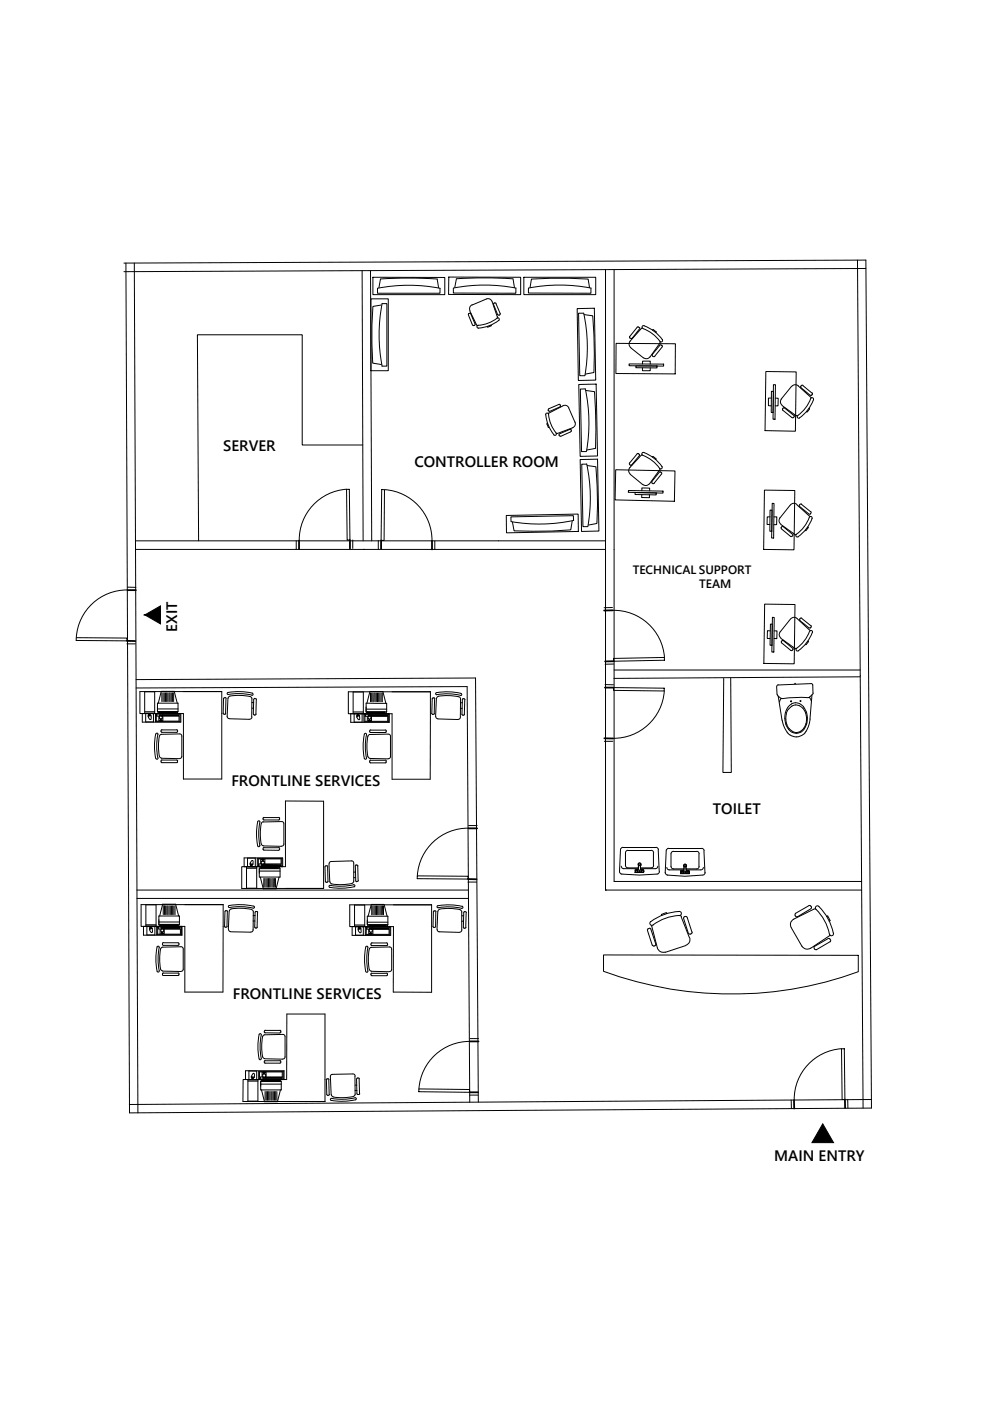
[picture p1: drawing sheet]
<svg xmlns="http://www.w3.org/2000/svg" width="210mm" height="297mm" viewBox="0 0 210 297" stroke-linecap="round" stroke-linejoin="round" font-family="sans-serif">
<defs><g id="words">
<g font-size="3.2">
<text x="47.3" y="95.5">SERVER</text>
<text x="87.9" y="99">CONTROLLER ROOM</text>
<text x="37.6" y="133.9" transform="rotate(-90 37.6 133.9)">EXIT</text>
<text x="49.1" y="166.7">FRONTLINE SERVICES</text>
<text x="151.2" y="172.6">TOILET</text>
<text x="49.3" y="211.9">FRONTLINE SERVICES</text>
<text x="164.2" y="246.2">MAIN ENTRY</text>
</g>
<g font-size="2.6">
<text x="134.1" y="121.7">TECHNICAL SUPPORT</text>
<text x="148.2" y="124.7">TEAM</text>
</g>
</g></defs>
<!-- layer: 0 -->
<g fill="none" stroke="#000" stroke-width=".21">
<path d="M26.3 55.8l157.3-.7 1.2 179.8-157.3 1.1-.8-180.2M28.5 55.8l.7 180.2M76.8 57.4l.2 57.3M78.6 57.4l.2 57.3M128.4 57.2v131.5M130.2 57.2v129.7h52.5M181.8 55.1l1.2 179.8M183.6 56.9l-157.3 .7M28.7 116.5h99.7M28.7 114.7h99.7M62.8 114.6v1.8M74.8 114.5v1.8"/>
<path d="M77 116.5h.1M80.2 114.6v1.8M92.2 114.7v1.8M26.9 136.5h1.8M27 124.5h1.8M129.9 128.8h-1.8M28.9 144.1l71.9-.4 .6 90M28.9 145.9l70.1-.3 .6 88.1M128.1 157.2h1.8M128.3 145.1l1.8 .1M130.1 140.8h-1.8M130.2 142.1h52.2"/>
<path d="M154.9 143.7l.2 20.1h-1.8l.1-20M182.4 143.2h.1M182.4 143.5l-52.2 .3M99.3 175h1.9M29 188.7h70.3M29 190.5h70.3M99.2 187h1.8M128.4 188.7h.1M128.4 188.7h54.3M99.6 232.2h1.7M99.7 220.2h1.8M167.8 233.2v1.8"/>
<path d="M179.7 233.1l.1 1.8M184.8 233.1l-157.4 1.1"/>
</g>
<!-- layer: WALL_04C -->
<g fill="none" stroke="#000" stroke-width=".38">
<path d="M63.4 114.6v1.8M74.2 114.5v1.8M80.8 114.6v1.8M91.6 114.7v1.8M26.9 135.9h1.8M27 125.1h1.8M129.9 129.4h-1.8M128.1 156.5l1.8 .1M128.3 145.8h1.8M130.1 140.2h-1.8M99.3 175.6h1.9M99.2 186.4h1.8"/>
<path d="M99.6 231.6h1.8M99.7 220.8h1.8M168.3 233.2l.1 1.8M179.1 233.1l.1 1.8"/>
</g>
<!-- layer: DOOR_005 -->
<path d="M73.5 103.7a10.8 10.8 0 0 0-10.1 10.9M81.5 103.8a10.8 10.8 0 0 1 10.1 10.9M27 125.1a10.8 10.8 0 0 0-10.8 10M129.9 129.4a10.8 10.8 0 0 1 11 10M140.8 146.5a10.8 10.8 0 0 1-10.8 10M99.4 175.6a10.8 10.8 0 0 0-10.9 10M99.7 220.8a10.8 10.8 0 0 0-10.9 10.1M178.4 222.3a10.8 10.8 0 0 0-10 10.9" fill="none" stroke="#000" stroke-width=".21"/>
<!-- layer: DOOR_02 -->
<path d="M73.5 103.7h.6l.1 10.8h-.6zM80.9 103.8h.6l-.1 10.8h-.6zM16.2 135.2l10.7 .1v.6l-10.7-.1zM130.1 139.6l10.8-.2v.6l-10.8 .2zM130.1 145.8l10.7 .1v.6l-10.7-.1zM88.5 185.7l10.8 .1-.1 .6-10.7-.1zM88.8 230.9l10.8 .1v.6l-10.8-.1zM178.4 222.4h.6l.1 10.7h-.6z" fill="none" stroke="#000" stroke-width=".21"/>
<!-- layer: CAR -->
<g fill="#000" stroke="#000" stroke-width=".21">
<path d="M174.4 238.3l2.3 4h-4.5z"/>
<path d="M30.7 130.4l3.3-1.9v1.9zM30.7 130.4l3.3 1.9v-1.9z"/>
</g>
<!-- layer: fixture -->
<g fill="none" stroke="#000" stroke-width=".21">
<path d="M79.1 58.8h15.2v3.7h-15.2zM80.7 59.2l-.4 1.8M80.7 59.1l6.6-.1 5.4 .2M92.7 59.2l.3 1.8M95.2 58.7l15.2 .1v3.7l-15.3-.1zM96.7 59.1l6.6-.2 5.5 .2M96.8 59.2l-.4 1.7M108.8 59.2l.3 1.8M111.1 58.8h15.2v3.7h-15.2zM78.6 63.4h3.7v15.2h-3.7zM80 61.1v1.1h13.3v-1M80.1 61.1a34.6 34.6 0 0 1 13.2 0"/>
<path d="M80.8 64.7l-1.7 .3-.2 4 .1 8 1.8 .3M81 64.3a35.8 35.8 0 0 0 0 13.3h1v-13.2h-1M96.1 61.1v1l13.3 .1v-1.1M96.2 61.1a34.6 34.6 0 0 1 13.2 0M99.3 66.7l.9 2.2M99.4 66.5l-.1 .2M99.6 66.4l-.2 .1M99.6 66.4l.2 .1 .9 2.2M99.6 65.9l1.5 3M100.1 64.6l-.5 .5v.8M100.2 68.9l.4 .1M100.7 68.7l-.1 .3"/>
<path d="M101.1 68.9l.1 .2M103.3 69.2v.1M104.1 69v.1M104.1 69.1l-.7 .2M104.3 63.9l-.2-.4-.7-.2-3.3 1.4M104.3 64l1.1 3.2M104.6 64.5l.9 2.2M104.8 64.3l-.2 .2M104.9 64.2l-.1 .1M104.9 64.2l.3 .1 .9 2.2M105.3 67.5a.32 .32 0 0 1 .5 0 .32 .32 0 0 1-.1 .5M105.4 67.4a7.5 7.5 0 0 1-4.1 1.6 .32 .32 0 0 0-.2 .4 .32 .32 0 0 0 .4 .2"/>
<path d="M105.5 67.1v.3M105.6 66.7l.2 .1M105.8 67.9l-1.2 .7-1.2 .6-1.9 .4M105.9 66.8h-.1M106.1 66.5l-.1 .2M112 61.1v1l13.3 .1v-1.1M112.1 61.1a34.6 34.6 0 0 1 13.2 0M112.4 61l.3-1.8 4-.2 8 .2 .3 1.8M122.4 65.4l3.6-.1 .3 15.3-3.7 .1zM123.7 66.4h-1l.2 13.3h1.1M123.8 66.4a34.6 34.6 0 0 1 .2 13.2M123.9 66.7l1.8 .3 .3 8-.1 4-1.8 .3"/>
<path d="M130.6 72.8l12.6 .1v6.4l-12.6-.1zM133.4 77.2h7.3v.4l-7.3-.1zM133.5 71.7h.2M133.6 72.3l-.2 .7 .3 .7M133.7 73.7l2.7 2.2M134 71.7h-.3M134.8 77.6h4.5v.4h-4.5zM135.1 69.4l-1.6 1.9 .1 .3M135.4 69.3l-.3 .1M135.4 69.4l.1 .1M135.6 69.4v.3l-1.6 2M136.2 69.5l-2.6 2.8"/>
<path d="M136.2 77.2l.1-.6h1.6v.6M136.2 78v.6h1.7v-.6M136.5 69.1l1.3 .6 1.2 .8 1.4 1.5M136.6 69.1a.33 .33 0 0 0-.4 .1 .33 .33 0 0 0 .1 .5l1.8 .9 1 .8 .8 1M137.8 75.7l-.6 .3-.8-.1M138.3 75.1l.2 .5M138.4 69.9l-.1 .1M138.4 69.9l.7 .5M139.1 70.5h.1M139.1 70.4h.1M139.9 72.8l-2.1 2.9M140 72.5l-.1 .2"/>
<path d="M140.2 73.1l-.3 .1-1.6 2M140.2 73.2l.1 .1M140.4 73.2v.4M140.4 73.6l-1.6 1.9-.3 .1M140.4 72a.32 .32 0 0 1 0 .4 .32 .32 0 0 1-.5 0M162.4 78.8l6.4 .1-.2 12.5-6.4-.1zM76.9 94.3h-12.8v-23.3h-22.2l.2 43.7M115.7 87.9l.4 2 .6 1.2 .8 1.1M116 89.8l.3 .8M116.1 89.8l-.1 .1M116.2 87l.3 .2M116.3 87.8a7.8 7.8 0 0 0 1.7 4.1 .32 .32 0 0 1-.2 .4 .32 .32 0 0 1-.4-.1"/>
<path d="M116.3 87.9a.32 .32 0 0 0-.3-.3 .32 .32 0 0 0-.3 .4M116.3 86.7l-.1 .3M116.3 87.6l-.1 .1M116.4 90.6h-.1M118.2 91.9h-.3M118.5 85.8l-2.2 .9M118.5 85.7l.3 .3M118.5 92.3l.4 .2M118.6 92l-.1 .2M118.8 86l-.1 .2-2.2 1M120.6 86.5l1.3 3M120.6 86.5l-.3-.4-.7-.2-3.3 1.7"/>
<path d="M120.8 91l-2.2 1M120.8 91l.3 .3-.1 .2-2.1 1M121.9 89.5l.1 .5-.4 .6-3.4 1.3M122.7 81.5l3.7-.1 .3 15.3-3.7 .1zM123 97.4h3.7l.3 15.2-3.7 .1zM124.1 82.5h-1.1l.3 13.2h1M124.1 82.4a34.6 34.6 0 0 1 .2 13.3M124.2 82.8l1.9 .2 .3 8-.1 4.1-1.9 .3M124.4 98.4a34.6 34.6 0 0 1 .2 13.2M124.4 98.4h-1.1l.3 13.3h1M124.5 98.7l1.9 .3 .3 8-.1 4-1.8 .3M130.5 99.6l12.6 .3-.1 6.4-12.6-.3z"/>
<path d="M133.5 98.2l.1 .4M133.5 99.1l-.2 .8 .3 .6M135.1 96.3l-1.6 1.9M135.4 96.2l.1 .1M135.4 96.2h-.3M135.5 96.3l.1 .3M135.5 96.6l-1.5 2h-.4M136 96.5l-2.5 2.7M136.1 96.4l-.1 .1M138.5 96.8l-.2 .1M138.5 96.8l.6 .6M139.1 97.4h-.1"/>
<path d="M139.8 99.7l-2.1 2.9M140 99.4l-.2 .3M140.3 98.9a.32 .32 0 0 1 0 .5 .32 .32 0 0 1-.5-.1M140.4 99a8.1 8.1 0 0 0-4-3.1 .32 .32 0 0 0-.3 .3 .32 .32 0 0 0 .2 .3l1.2 .6 1 .8 1.4 1.4M163.6 84.4h-.7v1.6h.6M163.6 83h.4l-.1 4.4h-.4zM164 81.6h.4l-.1 7.3h-.4zM164.4 84.4h.6v1.6h-.6M165.7 84.6l-.2 .7 .4 .7M165.8 86l3 2.1M165.9 86.6l.1 .4 1.9 1.5M166.4 86.5l1.9 1.6"/>
<path d="M166.4 86.5l-.2-.1-.3 .3M167.8 81.9l-2.2 2.7M168.3 88l.1 .4M168.3 88.4l-.2 .2-.2-.1M168.8 88.1l.2 .1M169.2 88.1a.31 .31 0 0 0-.1 .4 .31 .31 0 0 0 .4 .1 7.9 7.9 0 0 0 3-4 .32 .32 0 0 0-.3-.3 .32 .32 0 0 0-.3 .2l-.6 1.2-.7 1.1-1.5 1.3M169.2 81.8l2.7 2.4M169.3 81.8l-.8-.2-.6 .3M169.8 81.9v.3l2 1.6M169.9 81.8l-.1 .1M170.2 81.7l2 1.6M170.2 81.7h-.3"/>
<path d="M171 87.3h.1M171.5 86.6h.1M171.6 86.6l-.5 .7M171.9 84.2l.1 .2M172.1 83.8h-.3M172.2 83.3l.1 .2-.2 .3M107.3 109.3l15.3-.3v3.7l-15.2 .3zM121.3 110.5l-.3 1.8-4 .3h-8l-.3-1.9M121.6 110.3v-1l-13.3 .3 .1 1M121.6 110.3a34.6 34.6 0 0 1-13.2 .3M133.3 104l7.3 .1v.4l-7.4-.1zM133.6 100.6l2.7 2.2"/>
<path d="M134.6 104.4l4.5 .1v.4l-4.5-.1zM136.1 104v-.6l1.6 .1v.6M136.1 104.8l-.1 .7h1.7v-.6M137.7 102.5l-.7 .4-.7-.2M138.2 102.4l.1 .1M138.2 102.1v.3M138.7 102.5h-.3M140.1 100.1l.1 .1M140.1 100.1h-.3l-1.6 2M140.2 100.2l.1 .3-1.6 2M162.1 103.9l6.4 .1-.2 12.6-6.4-.1zM163.3 109.6h-.6l-.1 1.6h.6"/>
<path d="M163.3 108.1h.4l-.1 4.5h-.4zM163.7 106.7l.4 .1-.1 7.3h-.4zM164.1 109.6h.6v1.6h-.6M165.6 111.2l2.9 2.1M165.6 111.8l.1 .3 1.9 1.6h.4M166.1 111.7l1.9 1.6M166.1 111.6h-.2l-.3 .2M167.5 107.1l-2.3 2.9v.5l.4 .6M168 113.2l.1 .4M168 113.6l-.1 .1M168.5 113.3l.2 .1M168.9 113.3a.32 .32 0 0 0-.1 .4 .32 .32 0 0 0 .4 .1"/>
<path d="M168.9 107l2.7 2.4M169 107l-.7-.3-.7 .4M169.6 107l-.2 .2 .1 .2 2 1.6M169.6 106.9h.4l1.9 1.6M170.7 112.5h.1M171.2 111.7l.1 .2M171.3 111.9l-.5 .6M171.6 109.4l.2 .1M171.8 109h-.3M171.9 108.5v.3M171.9 108.8l-.1 .2M172.2 110a.32 .32 0 0 0-.2-.5 .32 .32 0 0 0-.4 .2l-.9 1.7-.9 1-1 .9"/>
<path d="M172.2 109.9l-.6 1.3-.8 1.2-1.6 1.4M162.1 128.1l6.5 .1-.2 12.5h-6.4zM163.3 133.8l-.6-.1v1.7h.6M163.4 132.3h.3v4.5h-.4zM163.8 130.9h.4l-.1 7.3h-.5zM164.1 133.8h.6v1.6h-.6M165.6 135.4l3.2 2.2M165.7 136v.3l2 1.6 .4-.2M166.1 135.8l1.9 1.6M166.1 135.8h-.1l-.3 .2M168.1 137.4v.3M168.9 137.4a.32 .32 0 0 0-.1 .5 .32 .32 0 0 0 .5 .1"/>
<path d="M169 131.1l2.6 2.5M169 131.1l-.7-.2-.7 .4-2.3 2.9-.1 .5 .4 .6M169.6 131.6l1.9 1.5M169.7 131.1l-.1 .4M170 131.1l1.9 1.6M170 131.1h-.3M170.8 136.6v.1M170.9 136.7h-.1M171.3 135.9l.1 .2-.5 .6M171.6 133.9l-.9 1.7-.8 1-1 .9M171.7 133.9a.32 .32 0 0 1 .4-.2 .32 .32 0 0 1 .1 .4M171.7 133.6l.1 .1"/>
<path d="M171.9 133.1h-.3M171.9 132.6l.1 .2-.1 .3M172.2 134.1l-.6 1.3-.8 1.1-1.6 1.5M29.7 146.6h17.3v18.6h-8.1v-13.9h-9.2zM30.2 151.3h8.1v1.8h-8.1zM30.7 146.7h2.1v4.5h-2.1zM30.7 150.9h2.1M30.9 151.3v1.8M31.4 152a.34 .34 0 0 1 .2-.6 .34 .34 0 0 1 .4 .4l-.1 .8-.2-.1-.3-.5M31.6 151.5l.1 .3-.1-.3M31.9 151.8l-.4 .1M31.9 151.7l-.3-.2-.1 .4"/>
<path d="M32.5 151.3v1.8M33 151.3h5.2v1.7h-5.2zM33 151.4h5.2M33 155.6l-.2 2.2 .2 3M33.1 155.6l.2-.2 .2 .3M33.1 151.8h.6v1.1h-.6zM33.2 151.5l.1 .2zM33.4 149.8l.1 1.3h4.1l.1-.2v-1.8h-4.3v1.8h4.3M33.4 150.3h4.3M33.5 155.7l-.3 2.9 .3 2.1M33.6 149.1l.6-2.5h2.7l.7 2.5M33.7 150.9h3.7v.2h-3.7z"/>
<path d="M33.8 151.8h.6v.6h-.6zM33.8 151.5h.6v.2h-.6zM33.9 152.7h.3v.2h-.3zM34 152.5h.2v.2h-.2zM34 152.9v-.2v.2M34.1 154.9v.2M34.1 155.1l.2 .2M34.2 152.7h.2v.2h-.2zM34.3 146.9v1.8M34.3 154.8h3.2M34.3 154.7l-.2 .2M34.5 151.5h3.5v.2h-3.5z"/>
<path d="M34.5 151.8h3.5v1.1h-3.5zM34.6 146.9v1.8M34.8 146.9v1.8M35.1 146.9v1.8M35.3 146.9v1.8M35.6 146.9v1.8M35.8 146.9v1.8M36.1 146.9v1.8M36.3 146.9v1.8M36.6 146.9v1.8M36.8 146.9v1.8M37.5 154.7l.2 .2"/>
<path d="M37.6 154.9v.2M37.7 155.1l-.2 .2h-3.2M47.4 148.1l-.1 3.1 .4 .3 .2-.2M47.6 147.9h.1M47.6 147.9l-.2 .2M47.7 147.9l.2 .2M47.9 148.2l-.1 3.1M48.3 148l-.1 3.9 .1 .3 .3 .1M48.6 152.4l4.3 .1M48.7 147.6a10.6 10.6 0 0 1 4.5 .2l.2 .3v3.9M48.7 147.6l-.3 .4M53.4 152l-.1 .3-.3 .2"/>
<path d="M53.4 149h.4M53.4 150.1h.3M53.5 147l.2 .3-.3 .1M53.5 147a11.9 11.9 0 0 0-5.3-.1l.1 .3a14 14 0 0 1 5.1 .2M53.7 151.4l.2 .2M53.8 148.3l-.1 3.1M54 148.1l.2 .1M54 148.1l-.2 .2M54.1 151.6h-.2M54.2 148.1l.2 .2M54.3 151.4l-.2 .2M54.3 148.3v3.1"/>
<path d="M73.9 146.7h17.4l-.1 18.5h-8.1v-13.9h-9.2zM74.4 151.3h8.1v1.8h-8.1zM74.9 146.7h2.1v4.5h-2.1zM74.9 150.9h2.1M75.1 151.3v1.8h1.7v-1.8M75.8 151.6l.1 .2-.1-.2M76.1 151.8l-.1-.2-.3 .2v.1l.5-.1M76.2 151.8l.1 .7-.2 .1-.5-.6M76.3 151.8a.34 .34 0 0 0-.5-.3 .34 .34 0 0 0-.1 .5M77.2 151.4h5.2v1.7h-5.2zM77.2 151.4h5.2M77.4 151.6h.1v.2h-.1z"/>
<path d="M77.4 151.9h.5v1h-.5zM77.6 149.9l.1 1.3h4.2l.1-.3v-1.8h-4.4v1.8h4.4M77.6 150.4h4.4M77.8 149.1l.6-2.5h2.8l.6 2.5M77.9 150.9h3.7v.2h-3.6zM78 156.1l-.2 2.5 .2 1.8M78 151.9h.6v.5h-.6zM78 151.5h.6v.3h-.6zM78.1 152.8h.5v.1h-.5zM78.2 152.8v.1M78.3 152.6h.1v.1h-.1zM78.4 155v.1"/>
<path d="M78.4 155.1l.2 .2h3.1M78.4 152.8v.1M78.6 146.9v1.9M78.8 151.5l3.4 .1v.2h-3.4zM78.8 151.9h3.4v1h-3.4zM78.8 146.9v1.9M79.1 146.9v1.9M79.3 146.9v1.9M79.5 146.9v1.9M79.8 146.9v1.9M80 146.9v1.9M80.3 146.9v1.9"/>
<path d="M80.5 146.9v1.9M80.8 146.9v1.9M81.1 146.9v1.9M81.7 154.8h-3.1l-.2 .1M81.7 154.8l.2 .1M81.9 155v.1M81.9 155.1l-.2 .2M82.3 155.6l-3.9 .1-.4 .4M82.3 155.6l.3 .2 .2 .3v4.3M91.8 148h.2M91.8 148l-.2 .2v3.1l.2 .2M92 147.9l.2 .2"/>
<path d="M92.1 151.3l-.2 .2M92.1 148.2v3.1M92.4 151.9l.1 .3 .3 .2M92.6 146.8l-.2 .1 .1 .4a14 14 0 0 1 5.1 .1M92.6 146.9l2.2-.2 2.9 .3M92.8 152.4l4.3 .2M92.9 147.6l1.9-.1 2.5 .2M92.9 147.6l-.3 .5-.2 3.8M97.3 147.7l.3 .5M97.6 152l-.1 .4-.3 .1M97.6 150.2h.4M97.6 149h.4"/>
<path d="M97.6 148.2v3.8M97.7 147l.2 .3-.3 .2M98.2 148.1l-.2 .2-.1 3.1 .2 .2M98.2 148.2h.2M98.4 148.2l.2 .1M98.5 151.4l-.4 .2M98.5 148.4v3.1M164.7 145.6v1.6M164.8 147.2l.1 .2M164.9 147.5l.7 .6M165 145.2l7-.3 .3 .3M165 147.6l.8 5.1"/>
<path d="M165 145.2l-.3 .3M165.7 148.1l-.4 .8M165.8 152.7l.4 1.3 .7 1.2M166.5 151a4.2 4.2 0 0 0 .7 3.6M166.7 151.3a3.7 3.7 0 0 0 .6 3.2M166.9 155.2l.2 .3M167.1 155.5a2.42 2.42 0 0 0 3.3 .2M167.1 150.3l-.4 1M167.2 154.6a1.99 1.99 0 0 0 2.6 .6M167.3 154.5l.8 .6M167.8 149.3a2.93 2.93 0 0 0-1.2 1.7M167.9 149.7a1.85 1.85 0 0 1 2.4 .5"/>
<path d="M167.9 149.7l-.7 .7M168.5 144.9h.1M169.5 149.2l-.9-.2-.8 .3M169.6 149.2l.8 .7M169.7 155.1l-.8 .2-.8-.2M170.3 150.2l.5 .9M170.4 149.9l.5 1M170.6 154.5l-.8 .8M170.7 155.4l-.3 .3M170.8 151.2a3.2 3.2 0 0 1-1.1 3.9M170.9 150.9a4.1 4.1 0 0 1-.3 3.6M171.4 147.9l-5.8 .1"/>
<path d="M171.6 147.9l.4 .7M171.7 147.8l-.4 .1M172.2 147.3l-.4 5.1a5.4 5.4 0 0 1-1.1 2.9M172.3 147.2l-.7 .6M172.3 145.3l.1 1.6M172.4 146.9l-.1 .3M33.5 160.7l-.2 .3-.2-.2M34.1 161.4l.2 .3M34.2 160.8l3.8 .1M34.3 161.1h3.2l.2 .3M34.3 161.1l-.2 .2M37.6 161.4v.1"/>
<path d="M37.7 161.5l-.2 .2h-3.2M38.6 160.4v-4.4l-.2-.3-.4-.1-3.8 .1-.3 .2a9.2 9.2 0 0 0 0 4.6l.3 .2M38.6 160.4l-.2 .3-.3 .1M55.1 174.3l-.2-.3-.2 .1a11.5 11.5 0 0 0-.1 5.3M55.1 174.3a14.5 14.5 0 0 0 0 5.1l-.2 .1-.3-.2M55.8 179.9v.2M55.8 173.6l.2 .2h3.1l.2-.2M55.8 174.3l3.9-.1 .3 .1 .2 .4v4.3l-.2 .3-.3 .1M55.8 179.4h3.9M55.8 174.2l-.2 .1a5.4 5.4 0 0 0-.4 3.4l.2 1.2 .4 .4M56 173.3h3.1M56 179.7h3.1"/>
<path d="M56 173.3l-.2 .4M56 179.7l-.2 .2M59.1 173.3l.2 .2M59.1 179.7l.2 .2M59.3 173.5v.2M59.3 179.9v.2M60.5 169.8l8.1 .1v18.5h-17.3v-4.6h9.2zM77.2 160.8l.3 .2 .2-.1a16.5 16.5 0 0 1 0-5.3l-.4-.1a11.5 11.5 0 0 0-.1 5.3M78 160.4l.4 .4M78.4 161.4l.2 .3h3.1M78.4 160.8l3.9 .1M78.6 161.2h3.1"/>
<path d="M78.6 161.1l-.2 .3M81.7 161.1l.2 .3M81.9 161.4v.2M81.9 161.6l-.2 .1M82.8 160.4l-.2 .3-.3 .2M132.1 179.7h7M132.1 179.6l-.5 .3v.3l-.3 4.6 .3 .4a26.8 26.8 0 0 0 8 0l.2-.4M139.1 179.6l.4 .3 .1 .3M141.8 179.9h6.9M141.8 179.9h-.3l-.2 .5M148.8 179.9l.4 .2 .1 .3M29.9 191.8h17.4v18.5h-8.1v-13.9h-9.3z"/>
<path d="M30.4 196.4h8.2v1.9h-8.2zM30.9 191.8h2.2v4.5h-2.2zM30.9 196.1h2.2M31.1 196.5h1.7v1.7h-1.7zM31.9 196.7v.2v-.2M32.2 196.9l-.4 .1-.1-.1 .3-.2 .2 .2M32.3 196.9a.36 .36 0 0 0-.4-.3 .36 .36 0 0 0-.2 .5l.5 .6 .1-.1v-.6M33.2 196.5h5.3v1.7h-5.3zM33.2 196.5h5.3M33.4 196.7h.2v.1h-.2zM33.4 197h.5v1.1h-.5zM33.7 195l.1 1.3h4.1l.1-.3v-1.8h-4.3v1.8h4.3"/>
<path d="M33.7 195.5h4.3M33.9 194.2l.6-2.5h2.7l.7 2.5M34 196.1h3.7v.1h-3.7zM34.1 197h.6v.6h-.6zM34.1 196.7h.6v.1h-.6zM34.1 197.9h.6v.1h-.6zM34.3 197.9v.1M34.3 197.7h.2v.2h-.2zM34.5 197.9v.1M34.6 199.9h3.1M34.6 192v1.9M34.6 199.8l-.2 .2"/>
<path d="M34.8 196.7h3.4v.1h-3.4zM34.8 197h3.5v1.1h-3.5zM34.9 192v1.9M35.1 192.1v1.8M35.4 192.1v1.8M35.6 192.1v1.8M35.8 192.1v1.8M36.1 192.1v1.8M36.4 192.1v1.8M36.6 192.1v1.8M36.9 192.1v1.8M37.1 192.1v1.8"/>
<path d="M37.8 199.9l.2 .2M47.8 193.1h.2M47.9 193.1l-.2 .2-.1 3.1 .3 .2M48 193.1l.2 .2M48.2 196.4l-.2 .2M48.2 193.3l-.1 3.1M48.5 197l.1 .4 .3 .1M48.6 193.2l-.2 3.8M48.9 197.6h4.3M49 192.7l1.9-.1 2.4 .2M49 192.7l-.4 .5M51.8 181.9h8.1v1.9h-8.1z"/>
<path d="M52.3 183.8h2.1v4.5h-2.1zM52.3 184.1h2.1M52.5 181.9v1.8h1.6v-1.8M53.1 183a.33 .33 0 0 0 .1 .5 .33 .33 0 0 0 .4-.3l.1-.6-.2-.2-.5 .6M53.2 183.5l.1-.3-.1 .3M53.4 192.9l.3 .4v3.9M53.5 183.2l-.4-.1v.1l.3 .2 .1-.2M53.7 197.1l-.2 .4-.3 .1M53.7 194.1h.4M53.7 195.3h.3M53.8 192.1a11.9 11.9 0 0 0-5.3 0v.3a14 14 0 0 1 5.2 .1M53.8 192.1l.2 .3-.3 .2"/>
<path d="M54 196.6l.2 .2M54.1 193.4l-.1 3.2M54.1 193.4l.2-.2 .3 .2M54.6 196.6l-.4 .2M54.6 183.6h5.2M54.6 182h5.2v1.7h-5.2zM54.6 193.4l-.1 3.2M54.8 183.3h.1v.2h-.1zM54.8 182.1h.5v1.1h-.5zM55 184.7h4.4M55.2 186l.6 2.5h2.7l.7-2.5M55.4 183.9l3.6 .1v.1h-3.7z"/>
<path d="M55.4 182.6h.6v.6h-.6zM55.4 183.3h.6v.2h-.6zM55.4 182.1h.6v.2h-.6zM55.6 182.1v.2M55.7 182.3h.1v.2h-.1zM55.7 182.1v.2M55.8 180.1l.2 .1 3.1 .1M55.8 182.1v.2M56 186.3l-.1 1.8M56.2 183.3h3.3v.2h-3.3zM56.2 182.1h3.4v1.1h-3.4zM56.2 186.3v1.8"/>
<path d="M56.4 186.3v1.8M56.7 186.3v1.8M56.9 186.3v1.8M57.2 186.3v1.8M57.4 186.3v1.8M57.7 186.3v1.8M57.9 186.3v1.8M58.2 186.3v1.8M58.4 186.3v1.8M59.3 180.1l-.2 .1M59.4 184.2h-4.4v1.8h4.4v-1.8l-.1-.3h-4.2l-.1 1.3M69.2 183.6l-.3 .2 .1 3.1"/>
<path d="M69.3 183.5l.2 .2M69.5 183.8v3.1M69.5 186.9l-.2 .2-.3-.2M69.8 183.2l.1 3.8M70 187l.3 .4M74.2 191.8h17.3v18.6l-8.1-.1v-13.8h-9.2zM74.7 187.3l-2.5 .3-1.9-.2M74.7 196.5h8.1v1.8h-8.1zM75 187.6l.2 .1-.1 .3M75 187.6a14 14 0 0 1-5.1 .1l-.1 .4 .1 .1M75 183l-.1-.3-.4-.2-4.3 .2-.3 .1-.1 .3M75 183v3.8l-.4 .5"/>
<path d="M75 186.1h.4M75 184.9h.4M75.1 188l-2.2 .3-3-.2M75.2 191.9h2.1v4.5h-2.1zM75.2 196.1h2.1M75.3 183.6l.1 3.1 .2 .2M75.3 183.6l.2-.2 .4 .2M75.4 198.3v-1.8h1.6v1.8M75.8 186.9h-.2M75.8 183.6l.1 3.1M76 186.7l-.2 .2M76.1 196.7l.1 .3-.1-.3"/>
<path d="M76.5 196.9l-.5 .2v-.2l.3-.2 .1 .2M76.5 197l.1 .6-.2 .2-.3-.2-.2-.4M76.6 197a.34 .34 0 0 0-.5-.4 .34 .34 0 0 0-.1 .5M77.5 196.6h5.2M77.5 196.5h5.2v1.7h-5.2zM77.7 196.7h.1v.2h-.1zM77.7 197h.5v1.1h-.6zM77.9 195.1l.1 1.2h4.2v-2h-4.3v1.7h4.3M77.9 195.5h4.3M78 194.3l.7-2.5h2.7l.7 2.5M78.2 196.1h3.7v.1h-3.6zM78.3 197h.6v.6h-.6z"/>
<path d="M78.3 196.7h.6v.2h-.6zM78.3 197.9h.6v.2h-.6zM78.5 197.9v.2M78.6 197.7l.1 .2zM78.6 197.9v.2M78.7 197.9v.2M78.8 192.1v1.9M78.9 199.9h3M78.9 199.9l-.2 .2M79.1 196.7h3.4v.2h-3.4zM79.1 197h3.4v1.1h-3.4zM79.1 192.1v1.9"/>
<path d="M79.3 192.1v1.9M79.6 192.1v1.9M79.8 192.1v1.9M80.1 192.1v1.9M80.3 192.1v1.9M80.6 192.1v1.9M80.8 192.1v1.9M81.1 192.1v1.9M81.3 192.1v1.9M82 199.9l.2 .2M92.1 193.2h.1M92.1 193.1l-.2 .2-.1 3.1 .2 .2 .4-.2v-3.1"/>
<path d="M92.2 193.1l.2 .2M92.7 197.1l.1 .3 .3 .2M92.8 193.2l-.1 3.8M93.1 197.6l4.3 .1M93.2 192.7l1.9-.1 2.5 .3M93.2 192.8l-.3 .4M97.5 192.9l.4 .4v3.9M97.9 197.2l-.1 .3-.4 .1M97.9 194.2h.4M97.9 195.3h.4M98 192.1l.2 .3-.3 .2M98 192.2a11.9 11.9 0 0 0-5.3-.1l.1 .3a14 14 0 0 1 5.1 .2"/>
<path d="M98.5 193.3h.2M98.5 193.3l-.2 .2-.1 3.1 .2 .2 .4-.2M98.7 193.3l.2 .2-.2 3.1M131.7 183.6l.3 .5 .3 .1h3M132.6 180.8l.1 2.9 .4 .3h2.2l.1-.6-.1 .9M133.1 180.3h4.9M133.1 180.3l-.2 .1-.3 .4M134.6 185h1.9M134.7 184.9h.1M134.7 184.8l-.1 .2M134.7 184.9l-.1 .1M134.8 184.5l-.1 .1"/>
<path d="M134.9 184.4h.2h-.4v.4M134.9 184.9h1.1M135.1 184.4l.3-.2-.3 .3M135.2 184.6v.2M135.4 183.5l-.1-.3 .3-.2 .3 .2-.1 .3M135.7 183.4l.1 .8 .3 .3h-1M135.7 183.4h.1M135.7 183.4l.1 .6h2.2M135.8 183.4h-.4l.4 .1a.28 .28 0 0 0 0-.4 .28 .28 0 0 0-.4 0 .28 .28 0 0 0 0 .4M135.8 184.2l.3 .2h.4v.6l-.4-.1M136 184.6v.2M136.1 184.4h.2"/>
<path d="M136.3 184.5h.1M136.4 184.9h.1M136.5 184.4l-.1 .2M138 197l1.1 3.2M138 195.4a.44 .44 0 0 0-.1 .6 .44 .44 0 0 0 .6 .1M138 197l-.3-.2-.4 .2v.2l1 3.2M138.1 180.3l.3 .1 .2 .4M138.2 196.2l1.2 4.8M138.5 180.8v2.7M138.6 183.5l-.3 .4-.2 .1M139.5 183.6l-.3 .5-.3 .1h-3.1M139.6 180.2l.2 4.6"/>
<path d="M140.2 194l.1 .1M140.3 193.9l-.1 .1M141 185l.1 .2 .4 .3 3.7 .3 3.8-.3M141.2 193.5l-.9 .4M141.2 193.5l.2 .1M141.3 180.4l-.3 4.6M141.3 193.6l.1 .1M141.4 183.9l.2 .5h.3h3.1M142.3 183.7l.2 .4 .3 .1h2.2M142.3 181v2.7M142.8 180.5h4.9M142.8 180.5l-.3 .1-.2 .4"/>
<path d="M144 193.2a.44 .44 0 0 1 .5 .5 .44 .44 0 0 1-.5 .4M144 193.2a11 11 0 0 0-6.1 2.2M144.1 194.1a10.1 10.1 0 0 0-5.6 2M144.3 194l1.9 4.8M144.3 185.2h.1M144.3 184.6h.4h-.2M144.3 184.7h.1M144.3 185.2h1.8M144.3 184.8v.2M144.5 185.2h.2M144.8 185.2h.9M144.9 184.8v.2"/>
<path d="M144.9 194.7l1.1 3.2M145.1 183.7a.28 .28 0 0 1 0-.4 .28 .28 0 0 1 .3 0 .28 .28 0 0 1 .1 .4M145.1 183.8l-.1-.4 .3-.2 .3 .2-.2 .4M145.1 183.7l-.1 .8M145.1 183.7l-.1 .6M145.1 183.6h.3M145.4 184.2h2.3M145.5 184.3l-.1-.7 .1 .9M145.5 184.5l.2 .2h-.9l.2-.2-.3 .1M145.5 184.4l.3 .2M145.7 184.8v.2M145.7 194.5l-.4-.2-.3 .1-.1 .3"/>
<path d="M145.7 194.5l1 3.1M145.7 184.6h.4v.2v-.2M145.8 184.6h.2M145.8 185.2h.2M146 197.9l.4 .1M146 185.2h.1M146 184.7h.1M146.1 185.1v.1zM146.2 184.8v.2M146.2 198.8a1.24 1.24 0 0 1-.8 1.6M146.7 197.6v.3l-.4 .2M147.7 180.5l.4 .2 .1 .3"/>
<path d="M148.2 181v2.7M148.2 183.7l-.2 .4-.3 .1M149.1 183.9l-.2 .5h-.3h-3.1M149.3 180.4l.2 4.6M149.5 185l-.2 .4-.3 .1M168.3 194.9a1.23 1.23 0 0 0-.5 1.7l2.2 4a1.35 1.35 0 0 0 1.9 .4M168.6 194l.2 .3h.3M168.7 193.7l-.1 .3M171.9 192.7l-2.8 1.7M172 192.3l-.2-.3h-.3l-2.9 1.7M172 192.3l-.1 .4M172.9 192.7l-4.6 2.2"/>
<path d="M173 192.8a11.7 11.7 0 0 1 3 5.5l.5 .1 .2-.3v-.3M173.6 192.2a11 11 0 0 1 3.1 5.6M173.6 192.2a.44 .44 0 0 0-.6 0 .44 .44 0 0 0 0 .6M175.4 194.3h-.2M175.4 194.2h.1M175.5 194.2l.5 1M175.8 198.4l-3.9 2.7M175.9 195.3h-.1M176 199.1l.1 .3-.1 .3-2.9 1.7M176 199.1l-.4-.1-2.9 1.6-.1 .4M176 198.3l-.1 .1M33.3 200.8l.3-.2 .2 .3"/>
<path d="M33.3 200.8l-.2 2.2 .2 2.9M33.8 200.8a14.7 14.7 0 0 0-.1 5.2l-.3 .1-.1-.2M34 201.2l-.1 1.8 .1 2.5M34.1 205.5l.4 .4 3.8 .1M34.4 206.5l.2 .3h3.1M34.4 200.1l.2 .3h3.1M37.7 206.3h-3.1l-.2 .2M37.8 206.3l.2 .2M37.9 200.1v.1M37.9 206.5v.2M38 206.7l-.2 .1M38 200.2l-.2 .2"/>
<path d="M38.3 200.7l-3.8 .1-.4 .4M38.4 200.7l.3 .1 .1 .4M38.8 201.2v4.3l-.1 .3-.3 .1M55.7 219.7l-.2 2.5 .2 1.9M55.7 219.8l.4-.4 3.9-.1 .3 .1 .1 .4v4.3M56 218.6v.2M56 218.8l.2 .2M56.2 219h3.1M56.2 218.5h3.1M56.3 218.4l-.2 .2M59.4 218.4l.1 .2M59.5 218.6v.2"/>
<path d="M59.5 218.8l-.1 .2M60.8 215h8.1v18.5h-17.4v-4.6h9.3zM77.5 205.9a11.5 11.5 0 0 1 .1-5.3l.4 .1a16.8 16.8 0 0 0 0 5.3l-.4 .1-.1-.1M78.3 205.5l.4 .4M78.7 200.1v.2l.1 .2h3.2l.2-.2M78.7 206.7l.2 .2h3.1l.2-.2M78.7 205.9l3.8 .1M78.8 206.4h3.1M78.8 206.3l-.2 .4M82 206.3l.1 .1v.3M82.1 200.1l.1 .2M83 201.2l-.1-.3-.3-.1-3.9 .1-.3 .1a10.2 10.2 0 0 0-.1 4.5"/>
<path d="M83 201.2v4.3l-.1 .4-.3 .1M128 202.5l54 .1v3.4a79 79 0 0 1-54-.1zM138.3 200.4l.3 .1M139 200.2v.2l-.4 .2M139.4 201a1.3 1.3 0 0 0 1.6 .9M145.4 200.5l-4.4 1.4M172.6 201.1l.1 .1M172.7 201.2l.4 .1M52.1 227h8.1v1.9h-8.1zM52.6 229h2.1v4.5h-2.1zM52.6 229.2h2.1M52.8 228.9v-1.8h1.6v1.8"/>
<path d="M53.4 228.2l.4 .2M53.4 228.2l.1 .4 .3-.3M53.5 228.6l.1-.2-.1 .2M53.7 227.6l.2 .1v.7a.34 .34 0 0 1-.4 .3 .34 .34 0 0 1-.2-.5zM54.8 228.8h5.3M54.8 227.1h5.3v1.7h-5.3zM55 227.3h.6v1h-.6zM55.1 228.5h.1v.1h-.1zM55.3 229.9h4.3M55.4 224.4a14.7 14.7 0 0 1 0-5.2h-.4a10.6 10.6 0 0 0 0 5.5l.4-.1v-.2M55.4 231.1l.7 2.5h2.7l.7-2.5M55.6 229.1h3.7v.2l-3.7-.1z"/>
<path d="M55.7 227.7h.6v.6h-.6zM55.7 228.5h.6v.1h-.6zM55.7 224.1l.4 .3M55.7 227.3h.4v.1h-.4zM55.9 227.4h.2v.2h-.2zM55.9 227.3v.1v-.1M56.1 224.5l3.8 .1M56.1 227.3h.2v.1h-.2zM56.2 224.9h3.1M56.2 225.4h3.1M56.2 231.4v1.9M56.2 224.9l-.2 .3 .2 .2"/>
<path d="M56.4 228.5h3.4v.1h-3.4zM56.4 227.3h3.4v1h-3.4zM56.5 231.4v1.9M56.7 231.4v1.9M57 231.4v1.9M57.2 231.4v1.9M57.5 231.4v1.9M57.7 231.4v1.9M57.9 231.4v1.9M58.2 231.4v1.9M58.4 231.4v1.9M58.7 231.4v1.9"/>
<path d="M59.4 224.9l.1 .3-.1 .2M59.6 229.3h-4.3v1.8h4.3v-1.8l-.1-.2h-4.1l-.1 1.2M60.4 224.1l-.1 .3-.3 .1M69.4 228.8h.1M69.4 228.7l-.2 .2 .1 3.2 .2 .1M69.5 228.7l.3 .2M69.7 228.9l.1 3.2M69.8 232l-.1 .2h-.2M70.3 232.1l.3 .4M70.3 232.9a14 14 0 0 0 5.1-.1l.1 .3a11.9 11.9 0 0 1-5.3 .2M70.3 232.9l-.2 .2 .1 .2M70.5 227.8l-.3 .1-.1 .4 .1 3.8"/>
<path d="M74.8 227.7l-4.3 .1M74.8 227.7l.4 .1 .1 .4M74.9 232.5l-2.4 .2-1.9-.1M75.3 228.2v3.8l-.4 .4M75.3 231.2h.4M75.3 230.1h.3M75.6 228.8l.1 3.1M75.7 231.9l.4 .2M75.8 228.6h.2M75.8 228.5l-.2 .2M76 228.5l.2 .2M76.1 228.8l.1 3.1"/>
<path d="M76.3 231.9l-.2 .2"/>
<circle cx="167.7" cy="148.7" r=".11"/>
<circle cx="169.7" cy="148.6" r=".11"/>
<circle cx="135" cy="184.7" r=".28"/>
<circle cx="135" cy="184.7" r=".23"/>
<circle cx="135.6" cy="184.7" r=".11"/>
<circle cx="136.2" cy="184.7" r=".28"/>
<circle cx="136.2" cy="184.7" r=".23"/>
<circle cx="144.6" cy="184.9" r=".28"/>
<circle cx="144.6" cy="184.9" r=".23"/>
<circle cx="145.3" cy="184.9" r=".11"/>
<circle cx="145.9" cy="184.9" r=".28"/>
<circle cx="145.9" cy="184.9" r=".23"/>
</g>
<use href="#words"/>
</svg>
